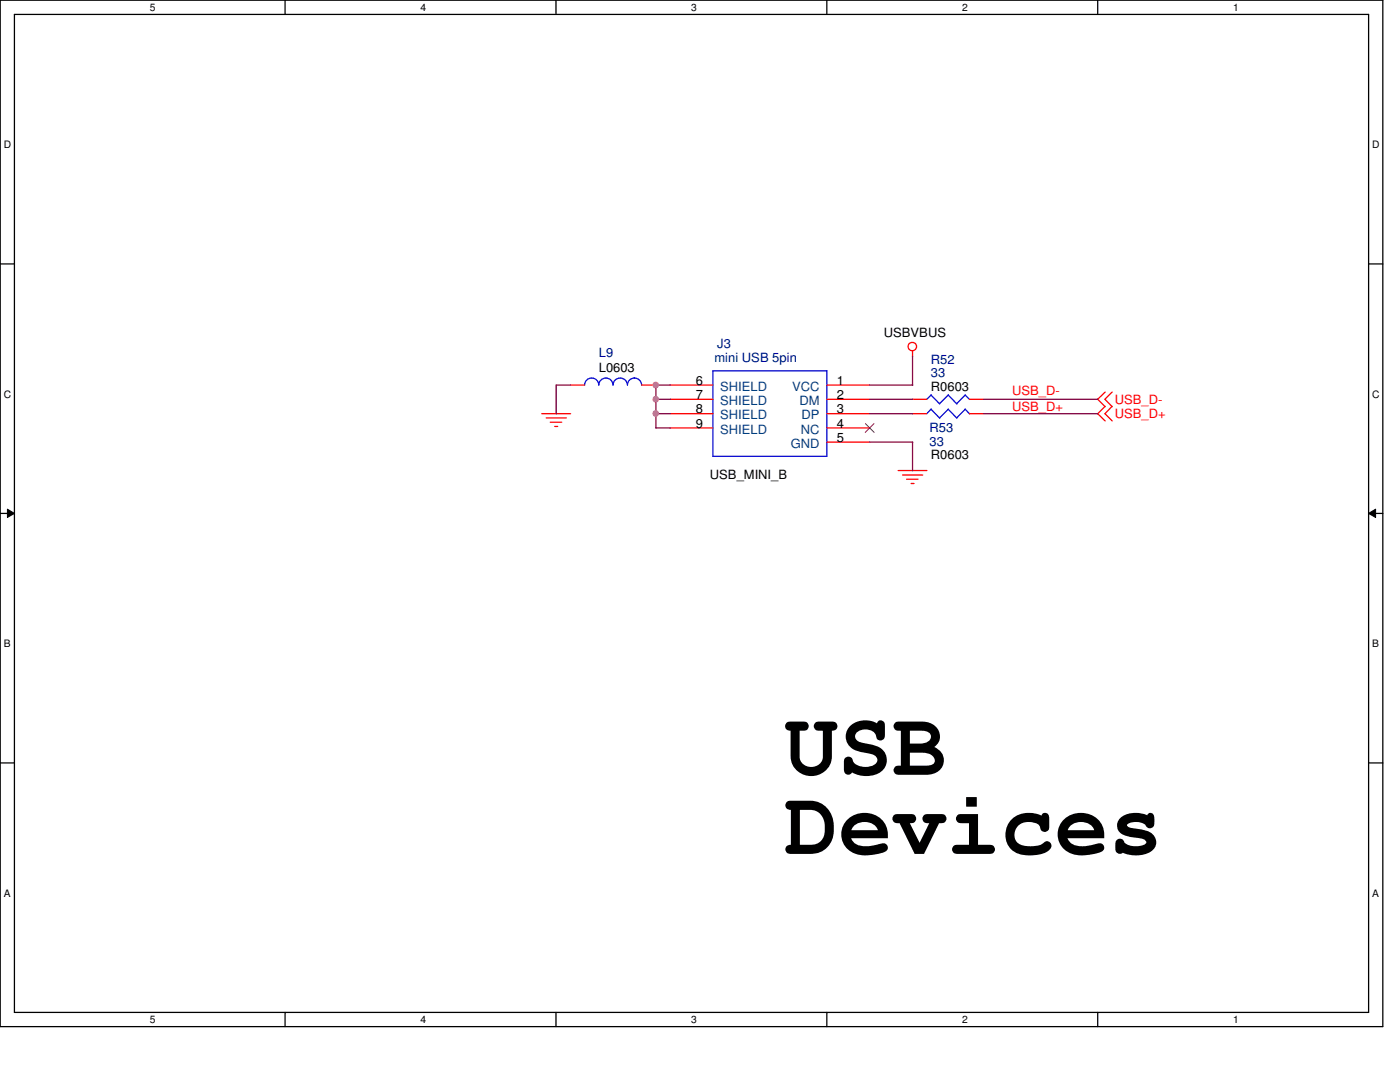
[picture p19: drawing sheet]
<svg xmlns="http://www.w3.org/2000/svg" width="279mm" height="216mm" viewBox="0 0 279 216" stroke-linecap="round" stroke-linejoin="round" font-family="sans-serif">
<defs><g id="words">
<g font-size="18.2">
<text x="156.5" y="154.6">USB</text>
<text x="156.5" y="170.4">Devices</text>
</g>
<g font-size="2.5" fill="#000080">
<text x="119.5" y="71.2">L9</text>
<text x="143.1" y="69.5">J3</text>
<text x="142.6" y="72.3">mini USB 5pin</text>
<text x="185.8" y="72.6">R52</text>
<text x="185.8" y="75.1">33</text>
<text x="185.5" y="86.2">R53</text>
<text x="185.5" y="89.1">33</text>
</g>
<g font-size="2.5">
<text x="176.4" y="67.2">USBVBUS</text>
<text x="119.5" y="74.3">L0603</text>
<text x="138.9" y="76.8">6</text>
<text x="167" y="76.8">1</text>
<text x="185.8" y="78">R0603</text>
<text x="138.9" y="79.6">7</text>
<text x="138.9" y="82.5">8</text>
<text x="167" y="82.5">3</text>
<text x="167" y="79.6">2</text>
<text x="138.9" y="85.3">9</text>
<text x="167" y="88.2">5</text>
<text x="167" y="85.3">4</text>
<text x="141.7" y="95.6">USB_MINI_B</text>
<text x="185.8" y="91.7">R0603</text>
</g>
<g font-size="2.5" fill="#004080">
<text x="143.7" y="78">SHIELD</text>
<text x="158.1" y="78">VCC</text>
<text x="143.7" y="80.8">SHIELD</text>
<text x="143.7" y="83.7">SHIELD</text>
<text x="159.6" y="80.8">DM</text>
<text x="160" y="83.7">DP</text>
<text x="143.7" y="86.5">SHIELD</text>
<text x="157.8" y="89.4">GND</text>
<text x="159.9" y="86.5">NC</text>
</g>
<g font-size="2.5" fill="#f00">
<text x="202" y="82">USB_D+</text>
<text x="202" y="78.8">USB_D-</text>
<text x="222.5" y="80.6">USB_D-</text>
<text x="222.5" y="83.4">USB_D+</text>
</g>
<g font-size="2">
<text x="29.9" y="2.2">5</text>
<text x="83.9" y="2.2">4</text>
<text x="138" y="2.2">3</text>
<text x="192" y="2.2">2</text>
<text x="246.1" y="2.2">1</text>
<text x=".8" y="29.6">D</text>
<text x="273.9" y="29.6">D</text>
<text x=".8" y="79.4">C</text>
<text x="273.9" y="79.4">C</text>
<text x=".8" y="129.2">B</text>
<text x="273.9" y="129.2">B</text>
<text x=".8" y="178.9">A</text>
<text x="273.9" y="178.9">A</text>
<text x="29.9" y="204.1">5</text>
<text x="83.9" y="204.1">4</text>
<text x="138" y="204.1">3</text>
<text x="192" y="204.1">2</text>
<text x="246.1" y="204.1">1</text>
</g>
</g></defs>
<path d="M0 0h276v204.9h-276zM2.9 2.9h270.2v199.1h-270.2z" fill="none" stroke="#000" stroke-width=".25"/>
<g fill="#fff">
<path d="M29.9 .3h1.1v2.3h-1.1z"/>
<path d="M29.9 202.3h1.1v2.3h-1.1z"/>
</g>
<path d="M56.9 0v2.9M56.9 202v2.9" fill="none" stroke="#000" stroke-width=".25"/>
<g fill="#fff">
<path d="M83.9 .3h1.1v2.3h-1.1z"/>
<path d="M83.9 202.3h1.1v2.3h-1.1z"/>
</g>
<path d="M111 0v2.9M111 202v2.9" fill="none" stroke="#000" stroke-width=".25"/>
<g fill="#fff">
<path d="M138 .3h1.1v2.3h-1.1z"/>
<path d="M138 202.3h1.1v2.3h-1.1z"/>
</g>
<path d="M165 0v2.9M165 202v2.9" fill="none" stroke="#000" stroke-width=".25"/>
<g fill="#fff">
<path d="M192 .3h1.1v2.3h-1.1z"/>
<path d="M192 202.3h1.1v2.3h-1.1z"/>
</g>
<path d="M219.1 0v2.9M219.1 202v2.9" fill="none" stroke="#000" stroke-width=".25"/>
<g fill="#fff">
<path d="M246.1 .3h1.1v2.3h-1.1z"/>
<path d="M246.1 202.3h1.1v2.3h-1.1z"/>
<path d="M.8 27.8h1.4v2.2h-1.4z"/>
<path d="M273.9 27.8h1.4v2.2h-1.4z"/>
<path d="M.8 77.6h1.4v2.2h-1.4z"/>
<path d="M273.9 77.6h1.4v2.2h-1.4z"/>
</g>
<path d="M0 52.7h2.9M273.1 52.7h2.9" fill="none" stroke="#000" stroke-width=".25"/>
<g fill="#fff">
<path d="M.8 127.3h1.3v2.3h-1.3z"/>
<path d="M273.9 127.3h1.3v2.3h-1.3z"/>
</g>
<path d="M0 102.4h2.9M273.1 102.4h2.9" fill="none" stroke="#000" stroke-width=".25"/>
<path d="M1.5 101.6l1.4 .8-1.4 .9zM273.1 102.4l1.4-.8v1.7z" fill="#000"/>
<path d="M1.5 101.6l1.4 .8-1.4 .9zM273.1 102.4l1.4-.8v1.7z" fill="none" stroke="#000" stroke-width=".2"/>
<g fill="#fff">
<path d="M.8 177.1h1.3v2.3h-1.3z"/>
<path d="M273.9 177.1h1.3v2.3h-1.3z"/>
</g>
<path d="M0 152.2h2.9M273.1 152.2h2.9" fill="none" stroke="#000" stroke-width=".25"/>
<g fill="none" stroke="#f00" stroke-width=".25">
<path d="M113.8 76.8h2.9M128.1 76.8h2.8M133.7 79.7h8.6M133.7 76.8h8.6M165 79.7h8.6M165 76.8h8.6M182.1 70v1.2M182.1 79.7h2.9M193.5 79.7h2.8M220.6 78.2l-1.5 1.5 1.5 1.5M222 78.2l-1.5 1.5 1.5 1.5M108.1 82.5h5.8"/>
<path d="M109 83.4h4M109.8 84.2h2.3M110.7 85.1h.6M133.7 82.5h8.6M133.7 85.4h8.6M165 82.5h8.6M165 88.2h8.6M165 85.4h8.6M179.2 93.9h5.8M180.1 94.8h4M180.9 95.6h2.3M181.8 96.5h.6"/>
<path d="M182.1 82.5h2.9M193.5 82.5h2.8M220.6 81.1l-1.5 1.4 1.5 1.5M222 81.1l-1.5 1.4 1.5 1.5"/>
<circle cx="182.1" cy="69.2" r=".84"/>
</g>
<g fill="none" stroke="#00f" stroke-width=".25">
<path d="M116.7 76.8a1.42 1.42 0 0 1 1.4-1.4 1.42 1.42 0 0 1 1.4 1.4 1.42 1.42 0 0 1 1.4-1.4 1.42 1.42 0 0 1 1.4 1.4 1.44 1.44 0 0 1 1.5-1.4 1.44 1.44 0 0 1 1.4 1.4 1.36 1.36 0 0 1 1.4-1.4 1.44 1.44 0 0 1 1.5 1.4M142.3 74h22.7v17.1h-22.7zM185.8 78.8l1.7 1.8M185.8 78.8l-.8 .9M189.2 78.8l1.8 1.8M189.3 78.8l-1.8 1.8M192.6 78.8l.9 .9M192.7 78.8l-1.8 1.8M185.8 81.7l1.7 1.7M185.8 81.6l-.8 .9M189.2 81.7l1.8 1.7M189.3 81.6l-1.8 1.8"/>
<path d="M192.6 81.7l.9 .9M192.7 81.6l-1.8 1.8"/>
</g>
<path d="M172.7 84.5l1.8 1.8M174.4 84.5l-1.7 1.8" fill="none" stroke="#804000" stroke-width=".2"/>
<g fill="none" stroke="#800040" stroke-width=".25">
<path d="M113.9 76.8h-2.9v5.8M130.9 79.7h2.9M133.8 76.8h-2.9v8.6M173.6 76.8h8.6M173.6 79.7h8.6M182.1 71.2v5.7M196.3 79.7h22.8M130.9 82.5h2.9M130.9 85.4h2.9M173.6 82.5h8.6M173.6 88.2h8.6M182.1 88.2v5.7"/>
<path d="M196.3 82.5h22.8"/>
</g>
<circle cx="130.9" cy="79.7" r=".55" fill="#f0f"/>
<circle cx="130.9" cy="79.7" r=".55" fill="none" stroke="#f0f" stroke-width=".25"/>
<circle cx="130.9" cy="82.5" r=".55" fill="#f0f"/>
<circle cx="130.9" cy="82.5" r=".55" fill="none" stroke="#f0f" stroke-width=".25"/>
<circle cx="130.9" cy="76.8" r=".55" fill="#f0f"/>
<circle cx="130.9" cy="76.8" r=".55" fill="none" stroke="#f0f" stroke-width=".25"/>
<use href="#words"/>
</svg>
